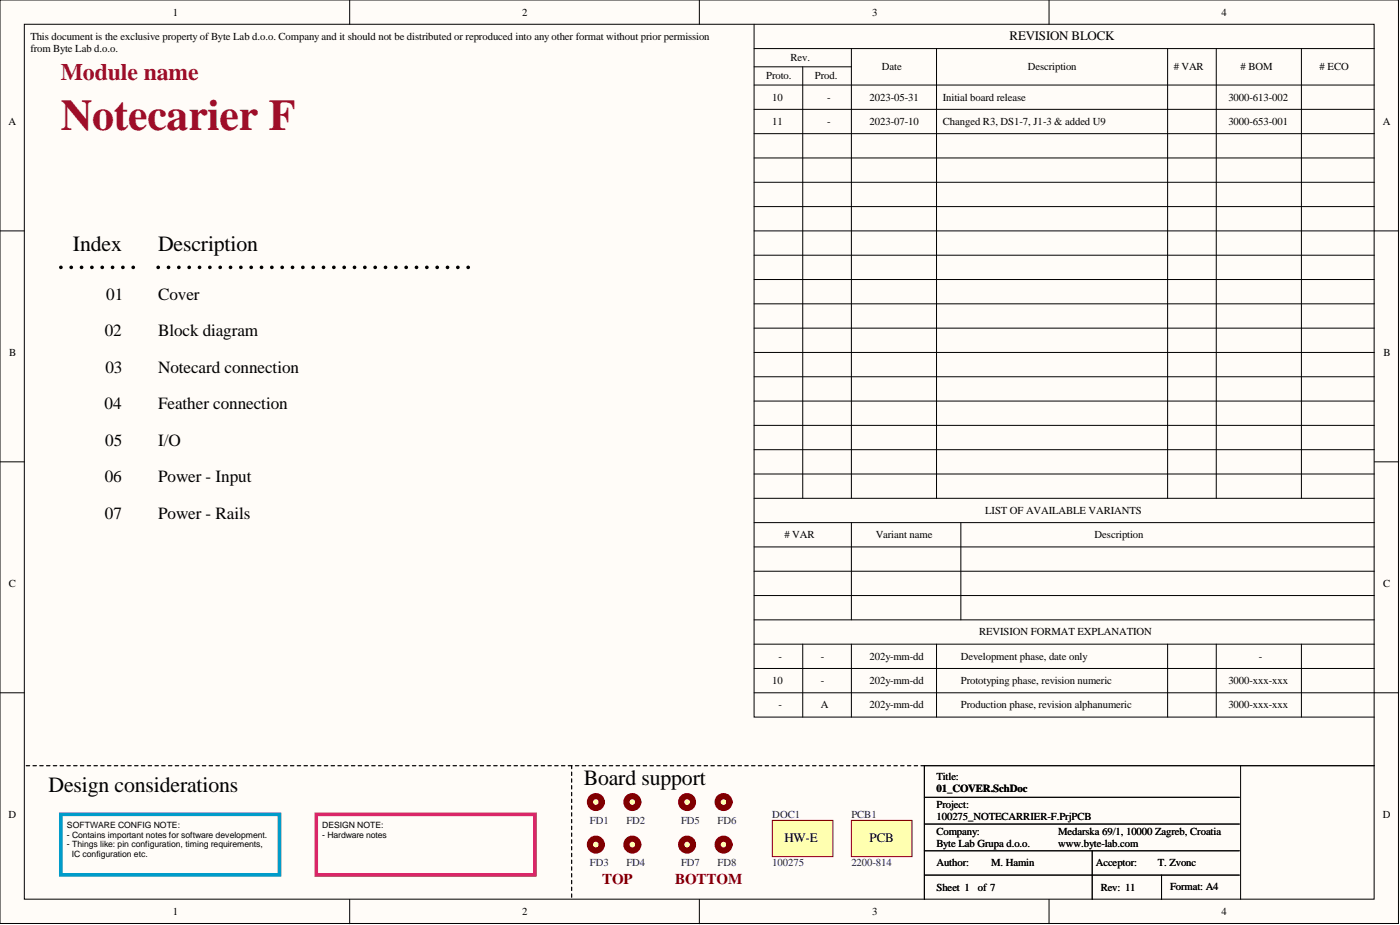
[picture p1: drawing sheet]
<svg xmlns="http://www.w3.org/2000/svg" width="292mm" height="193mm" viewBox="0 0 292 193" stroke-linecap="round" stroke-linejoin="round" font-family="sans-serif">
<defs><g id="words">
<text font-size="9.2" fill="#9e0e29" x="12.7" y="27.2">Notecarier F</text>
<text font-size="4.9" fill="#9e0e29" x="12.7" y="16.6">Module name</text>
<g font-size="4.5">
<text x="15.2" y="52.3">Index</text>
<text x="33" y="52.3">Description</text>
<text x="10.2" y="165.1">Design considerations</text>
<text x="121.8" y="163.9">Board support</text>
</g>
<g font-size="3.6">
<text x="22.2" y="62.6">01</text>
<text x="33" y="62.6">Cover</text>
<text x="21.8" y="70.2">02</text>
<text x="33" y="70.2">Block diagram</text>
<text x="22" y="77.8">03</text>
<text x="33" y="77.8">Notecard connection</text>
<text x="21.8" y="85.4">04</text>
<text x="33" y="85.4">Feather connection</text>
<text x="22" y="93">05</text>
<text x="33" y="93">I/O</text>
<text x="21.8" y="100.6">06</text>
<text x="33" y="100.6">Power - Input</text>
<text x="21.9" y="108.2">07</text>
<text x="33" y="108.2">Power - Rails</text>
</g>
<g font-size="3.1" fill="#800000">
<text x="125.6" y="184.3">TOP</text>
<text x="140.8" y="184.3">BOTTOM</text>
</g>
<g font-size="2.7">
<text x="210.6" y="8.3">REVISION BLOCK</text>
<text x="163.7" y="175.6">HW-E</text>
<text x="181.4" y="175.6">PCB</text>
</g>
<text font-size="2.3" x="195.4" y="165.3">01_COVER.SchDoc</text>
<g font-size="2.2">
<text x="36.1" y="3.2">1</text>
<text x="108.9" y="3.2">2</text>
<text x="182" y="3.2">3</text>
<text x="254.8" y="3.2">4</text>
<text x="6.3" y="8.3">This document is the exclusive property ofByte Lab d.o.o. Company and it should not be distributed or reproduced into any other format without prior permission</text>
<text x="6.3" y="10.9">from Byte Lab d.o.o.</text>
<text x="159.9" y="16.4">Proto.</text>
<text x="164.9" y="12.6">Rev.</text>
<text x="170" y="16.4">Prod.</text>
<text x="184" y="14.7">Date</text>
<text x="214.4" y="14.7">Description</text>
<text x="244.9" y="14.7"># VAR</text>
<text x="258.8" y="14.7"># BOM</text>
<text x="275.3" y="14.7"># ECO</text>
<text x="161.1" y="21">10</text>
<text x="172.6" y="21">-</text>
<text x="181.4" y="21">2023-05-31</text>
<text x="196.7" y="21.1">Initial board release</text>
<text x="256.3" y="21">3000-613-002</text>
<text x="1.8" y="26.1">A</text>
<text x="161.1" y="26.1">11</text>
<text x="172.6" y="26.1">-</text>
<text x="181.4" y="26.1">2023-07-10</text>
<text x="196.7" y="26.2">Changed R3, DS1-7, J1-3 &amp; added U9</text>
<text x="256.3" y="26.1">3000-653-001</text>
<text x="288.5" y="26.1">A</text>
<text x="1.9" y="74.2">B</text>
<text x="288.6" y="74.2">B</text>
<text x="205.6" y="107.2">LIST OF AVAILABLE VARIANTS</text>
<text x="163.7" y="112.3"># VAR</text>
<text x="182.7" y="112.3">Variant name</text>
<text x="228.4" y="112.3">Description</text>
<text x="1.9" y="122.4">C</text>
<text x="288.6" y="122.4">C</text>
<text x="162.4" y="137.6">-</text>
<text x="171.3" y="137.6">-</text>
<text x="181.4" y="137.6">202y-mm-dd</text>
<text x="200.5" y="137.6">Development phase, date only</text>
<text x="204.3" y="132.6">REVISION FORMAT EXPLANATION</text>
<text x="262.6" y="137.6">-</text>
<text x="161.1" y="142.7">10</text>
<text x="171.3" y="142.7">-</text>
<text x="181.4" y="142.7">202y-mm-dd</text>
<text x="200.5" y="142.7">Prototyping phase, revision numeric</text>
<text x="256.3" y="142.7">3000-xxx-xxx</text>
<text x="162.4" y="147.8">-</text>
<text x="171.3" y="147.8">A</text>
<text x="181.4" y="147.8">202y-mm-dd</text>
<text x="200.5" y="147.8">Production phase, revision alphanumeric</text>
<text x="256.3" y="147.8">3000-xxx-xxx</text>
<text x="195.4" y="162.7">Title:</text>
<text x="1.8" y="170.6">D</text>
<text x="195.4" y="168.6">Project:</text>
<text x="195.4" y="171.1">100275_NOTECARRIER-F.PrjPCB</text>
<text x="288.5" y="170.6">D</text>
<text x="195.4" y="174.2">Company:</text>
<text x="195.4" y="176.7">Byte Lab Grupa d.o.o.</text>
<text x="220.8" y="174.2">Medarska 69/1, 10000 Zagreb, Croatia</text>
<text x="220.8" y="176.7">www.byte-lab.com</text>
<text x="195.4" y="185.8">Sheet 1</text>
<text x="195.4" y="180.7">Author:</text>
<text x="204" y="185.8">of 7</text>
<text x="206.8" y="180.7">M. Hamin</text>
<text x="228.6" y="180.7">Acceptor:</text>
<text x="229.7" y="185.8">Rev: 11</text>
<text x="241.6" y="180.7">T. Zvonc</text>
<text x="244.1" y="185.6">Format: A4</text>
<text x="36.1" y="190.9">1</text>
<text x="108.9" y="190.9">2</text>
<text x="182" y="190.9">3</text>
<text x="254.8" y="190.9">4</text>
</g>
<g font-size="2.2" fill="#000080">
<text x="123.1" y="171.9">FD1</text>
<text x="130.7" y="171.9">FD2</text>
<text x="142.1" y="171.9">FD5</text>
<text x="149.7" y="171.9">FD6</text>
<text x="161.1" y="170.6">DOC1</text>
<text x="177.6" y="170.6">PCB1</text>
<text x="123.1" y="180.7">FD3</text>
<text x="130.7" y="180.7">FD4</text>
<text x="142.1" y="180.7">FD7</text>
<text x="149.7" y="180.7">FD8</text>
<text x="161.1" y="180.7">100275</text>
<text x="177.6" y="180.7">2200-814</text>
</g>
<g font-size="1.8">
<text x="14" y="172.8">SOFTWARE CONFIG NOTE:</text>
<text x="67.2" y="172.8">DESIGN NOTE:</text>
<text x="14" y="174.8">- Contains important notes for software development.</text>
<text x="14" y="176.7">- Things like: pin configuration, timing requirements,</text>
<text x="15" y="178.7">IC configuration etc.</text>
<text x="67.2" y="174.8">- Hardware notes</text>
</g>
</g></defs>
<g fill="#fffcf8" stroke="#000" stroke-width=".21">
<path d="M0 0h291.8v192.7h-291.8z"/>
<path d="M5.1 5.1h281.6v182.5h-281.6z"/>
</g>
<g fill="none" stroke="#000" stroke-width=".21">
<path d="M73 0v5.1M145.9 0v5.1M218.9 0v5.1M157.3 5.1v144.5h129.5M157.3 10.1h129.5M157.3 13.9h20.3M157.3 17.7h129.5M167.5 13.9v90.1M177.6 10.1v93.9M195.4 10.1v93.9M243.6 10.1v93.9M253.8 10.1v93.9"/>
<path d="M271.5 10.1v93.9M157.3 22.8h129.5M157.3 27.9h129.5M157.3 33h129.5M157.3 38h129.5M0 48.2h5.1M157.3 48.2h134.5M157.3 43.1h129.5M157.3 53.2h129.5M157.3 58.3h129.5M157.3 63.4h129.5M157.3 68.5h129.5"/>
<path d="M157.3 73.5h129.5M157.3 78.6h129.5M0 96.3h5.1M157.3 83.7h129.5M157.3 88.7h129.5M157.3 93.8h129.5M157.3 98.9h129.5M286.8 96.3h5M157.3 104h129.5M157.3 114.1h129.5M157.3 119.2h129.5M157.3 109h129.5"/>
<path d="M177.6 109v20.3M200.5 109v20.3M157.3 124.2h129.5M157.3 134.4h129.5M157.3 139.5h129.5M157.3 129.3h129.5M167.5 134.4v15.2M177.6 134.4v15.2M195.4 134.4v15.2M243.6 134.4v15.2M253.8 134.4v15.2M271.5 134.4v15.2"/>
<path d="M0 144.5h5.1M157.3 144.5h134.5M258.8 159.7v27.9M286.8 159.7h-93.9v27.9M192.9 166.3h65.7M192.9 171.9h65.7M192.9 177.5h65.7M227.9 177.5v10.1M73 187.6v5.1M145.9 187.6v5.1M192.9 182.6h65.7M218.9 187.6v5.1"/>
<path d="M242.3 182.6v5"/>
</g>
<path d="M12.7 55.8h15.2M33 55.8h66" fill="none" stroke="#000" stroke-width=".76" stroke-dasharray="0 2.1"/>
<path d="M12.7 169.9h45.6v12.6h-45.6z" fill="none" stroke="#009cca" stroke-width=".76"/>
<path d="M66 169.9h45.6v12.6h-45.6z" fill="none" stroke="#da2467" stroke-width=".76"/>
<path d="M124.3 167.3h1.3" fill="none" stroke="#000" stroke-width=".25"/>
<circle cx="124.3" cy="167.3" r="1.24" fill="#ffffb0" stroke="#800000" stroke-width="1.3"/>
<path d="M132 167.3h1.2" fill="none" stroke="#000" stroke-width=".25"/>
<circle cx="131.9" cy="167.3" r="1.24" fill="#ffffb0" stroke="#800000" stroke-width="1.3"/>
<path d="M192.9 159.7h-73.6v27.9" fill="none" stroke="#000" stroke-width=".25" stroke-dasharray=".7 .7"/>
<path d="M124.3 176.2h1.3" fill="none" stroke="#000" stroke-width=".25"/>
<circle cx="124.3" cy="176.2" r="1.24" fill="#ffffb0" stroke="#800000" stroke-width="1.3"/>
<path d="M132 176.2h1.2" fill="none" stroke="#000" stroke-width=".25"/>
<circle cx="131.9" cy="176.2" r="1.24" fill="#ffffb0" stroke="#800000" stroke-width="1.3"/>
<g fill="#ffffb0" stroke="#800000" stroke-width=".21">
<path d="M177.6 171.2h12.7v7.5h-12.7z"/>
<path d="M161.1 171.2h12.7v7.5h-12.7z"/>
</g>
<path d="M119.3 159.7h-114.2" fill="none" stroke="#000" stroke-width=".25" stroke-dasharray=".7 .7"/>
<path d="M143.4 167.3h1.2" fill="none" stroke="#000" stroke-width=".25"/>
<circle cx="143.4" cy="167.3" r="1.24" fill="#ffffb0" stroke="#800000" stroke-width="1.3"/>
<path d="M151 167.3h1.3" fill="none" stroke="#000" stroke-width=".25"/>
<circle cx="151" cy="167.3" r="1.24" fill="#ffffb0" stroke="#800000" stroke-width="1.3"/>
<path d="M143.4 176.2h1.2" fill="none" stroke="#000" stroke-width=".25"/>
<circle cx="143.4" cy="176.2" r="1.24" fill="#ffffb0" stroke="#800000" stroke-width="1.3"/>
<path d="M151 176.2h1.3" fill="none" stroke="#000" stroke-width=".25"/>
<circle cx="151" cy="176.2" r="1.24" fill="#ffffb0" stroke="#800000" stroke-width="1.3"/>
<use href="#words"/>
</svg>
